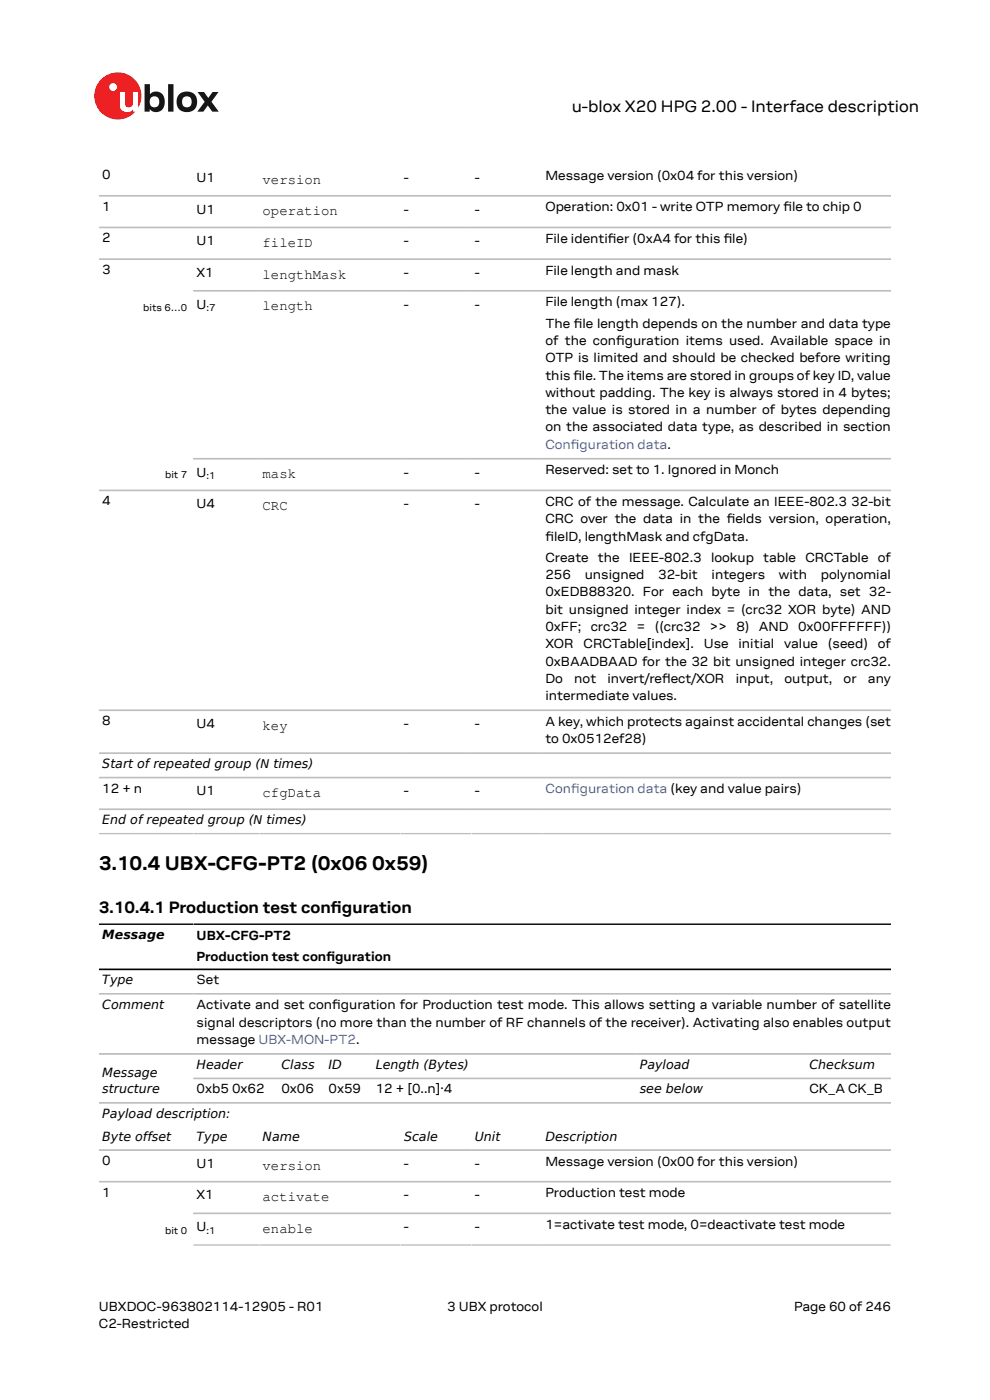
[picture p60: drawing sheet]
<svg xmlns="http://www.w3.org/2000/svg" width="210mm" height="297mm" viewBox="0 0 210 297" stroke-linecap="round" stroke-linejoin="round" font-family="sans-serif">
<defs><g id="words">
<g font-size="4.2">
<text x="21" y="184.5">3.10.4 UBX-CFG-PT2 (0x06</text>
<text x="78.9" y="184.5">0x59)</text>
</g>
<g font-size="3.5">
<text x="121.3" y="23.7">u-blox X20 HPG 2.00 - Interface description</text>
<text x="21" y="193.6">3.10.4.1 Production test confguration</text>
<text x="70.2" y="193.6">i</text>
</g>
<g font-size="3">
<text x="55.7" y="39">version</text>
<text x="55.7" y="45.7">operation</text>
<text x="55.7" y="52.4">fileID</text>
<text x="55.7" y="59.1">lengthMask</text>
<text x="55.7" y="65.8">length</text>
<text x="55.7" y="101.5">mask</text>
<text x="55.7" y="108.2">CRC</text>
<text x="55.7" y="154.8">key</text>
<text x="55.7" y="169.1">cfgData</text>
<text x="55.7" y="248.1">version</text>
<text x="55.7" y="254.8">activate</text>
<text x="55.7" y="261.5">enable</text>
</g>
<g font-size="2.8">
<text x="21.7" y="38">0</text>
<text x="41.7" y="38.6">U1</text>
<text x="85.7" y="38.6">-</text>
<text x="100.7" y="38.6">-</text>
<text x="115.7" y="38.1">Message version (0x04 for this version)</text>
<text x="21.7" y="44.7">1</text>
<text x="41.7" y="45.3">U1</text>
<text x="85.7" y="45.3">-</text>
<text x="100.7" y="45.3">-</text>
<text x="115.7" y="44.8">Operation: 0x01 - write OTP memory fle to chip 0</text>
<text x="166.2" y="44.8">i</text>
<text x="21.7" y="51.4">2</text>
<text x="41.7" y="52">U1</text>
<text x="85.7" y="52">-</text>
<text x="100.7" y="52">-</text>
<text x="115.7" y="51.6">File identifer (0xA4 for this fle)</text>
<text x="129" y="51.6">i</text>
<text x="153.5" y="51.6">i</text>
<text x="21.7" y="58.1">3</text>
<text x="41.7" y="58.7">X1</text>
<text x="85.7" y="58.7">-</text>
<text x="100.7" y="58.7">-</text>
<text x="115.7" y="58.3">File length and mask</text>
<text x="41.7" y="65.5">U</text>
<text x="85.7" y="65.5">-</text>
<text x="100.7" y="65.5">-</text>
<text x="115.7" y="65">File length (max 127).</text>
<text x="115.7" y="69.5">The fle length depends on the number and data type</text>
<text x="121.7" y="69.5">i</text>
<text x="115.7" y="73.2">of the confguration items used. Available space in</text>
<text x="115.7" y="76.9">OTP is limited and should be checked before writing</text>
<text x="130.7" y="73.2">i</text>
<text x="115.7" y="80.5">this fle. The items are stored in groups of key ID, value</text>
<text x="121.6" y="80.5">i</text>
<text x="115.7" y="84.2">without padding. The key is always stored in 4 bytes;</text>
<text x="115.7" y="87.9">the value is stored in a number of bytes depending</text>
<text x="115.7" y="91.5">on the associated data type, as described in section</text>
<text x="41.7" y="101.1">U</text>
<text x="85.7" y="101.1">-</text>
<text x="100.7" y="101.1">-</text>
<text x="115.7" y="100.6">Reserved: set to 1. Ignored in Monch</text>
<text x="21.7" y="107.2">4</text>
<text x="41.7" y="107.8">U4</text>
<text x="85.7" y="107.8">-</text>
<text x="100.7" y="107.8">-</text>
<text x="115.7" y="107.3">CRC of the message. Calculate an IEEE-802.3</text>
<text x="180.6" y="107.3">32-bit</text>
<text x="115.7" y="111">CRC over the data in the felds version, operation,</text>
<text x="154.2" y="111">i</text>
<text x="115.7" y="114.7">fleID, lengthMask and cfgData.</text>
<text x="115.7" y="114.7">i</text>
<text x="115.7" y="119.2">Create the IEEE-802.3 lookup table CRCTable of</text>
<text x="115.7" y="122.9">256</text>
<text x="124" y="122.9">unsigned</text>
<text x="139.6" y="122.9">32-bit</text>
<text x="150.9" y="122.9">integers</text>
<text x="165.2" y="122.9">with</text>
<text x="174.1" y="122.9">polynomial</text>
<text x="115.7" y="126.5">0xEDB88320. For each byte in the data, set 32-</text>
<text x="115.7" y="130.2">bit unsigned integer index = (crc32 XOR byte) AND</text>
<text x="115.7" y="133.9">0xFF;</text>
<text x="115.7" y="137.5">XOR</text>
<text x="123.8" y="137.5">CRCTable[index].</text>
<text x="125.3" y="133.9">crc32</text>
<text x="135.1" y="133.9">=</text>
<text x="138.9" y="133.9">((crc32</text>
<text x="149.3" y="137.5">Use</text>
<text x="150.6" y="133.9">&gt;&gt;</text>
<text x="156.2" y="133.9">8)</text>
<text x="156.7" y="137.5">initial</text>
<text x="161" y="133.9">AND</text>
<text x="166.3" y="137.5">value</text>
<text x="169.3" y="133.9">0x00FFFFFF))</text>
<text x="175.6" y="137.5">(seed)</text>
<text x="186.2" y="137.5">of</text>
<text x="115.7" y="141.2">0xBAADBAAD for the 32 bit unsigned integer crc32.</text>
<text x="115.7" y="144.9">Do</text>
<text x="115.7" y="148.6">intermediate values.</text>
<text x="121.8" y="144.9">not</text>
<text x="128.9" y="144.9">invert/refect/XOR</text>
<text x="140.5" y="144.9">l</text>
<text x="156.1" y="144.9">input,</text>
<text x="166.4" y="144.9">output,</text>
<text x="179" y="144.9">or</text>
<text x="184.1" y="144.9">any</text>
<text x="21.7" y="153.8">8</text>
<text x="41.7" y="154.4">U4</text>
<text x="85.7" y="154.4">-</text>
<text x="100.7" y="154.4">-</text>
<text x="115.7" y="154">A key, which protects against accidental changes (set</text>
<text x="115.7" y="157.7">to 0x0512ef28)</text>
<text x="21.7" y="168.1">12 + n</text>
<text x="41.7" y="168.7">U1</text>
<text x="85.7" y="168.7">-</text>
<text x="100.7" y="168.7">-</text>
<text x="41.7" y="199.4">UBX-CFG-PT2</text>
<text x="41.7" y="203.9">Production test confguration</text>
<text x="69.2" y="203.9">i</text>
<text x="41.7" y="208.8">Set</text>
<text x="41.7" y="214.1">Activate and set confguration for Production test mode. This allows setting a variable number of satellite</text>
<text x="70.5" y="214.1">i</text>
<text x="41.7" y="217.8">signal descriptors (no more than the number of RF channels of the receiver). Activating also enables output</text>
<text x="41.7" y="221.5">message UBX-MON-PT2.</text>
<text x="41.7" y="231.9">0xb5 0x62</text>
<text x="59.7" y="231.9">0x06</text>
<text x="69.7" y="231.9">0x59</text>
<text x="79.7" y="231.9">12 + [0..n]·4</text>
<text x="171.7" y="231.9">CK_A CK_B</text>
<text x="21.7" y="247.1">0</text>
<text x="41.7" y="247.7">U1</text>
<text x="85.7" y="247.7">-</text>
<text x="100.7" y="247.7">-</text>
<text x="115.7" y="247.3">Message version (0x00 for this version)</text>
<text x="21.7" y="253.9">1</text>
<text x="41.7" y="254.5">X1</text>
<text x="85.7" y="254.5">-</text>
<text x="100.7" y="254.5">-</text>
<text x="115.7" y="254">Production test mode</text>
<text x="41.7" y="261.2">U</text>
<text x="85.7" y="261.2">-</text>
<text x="100.7" y="261.2">-</text>
<text x="115.7" y="260.7">1=activate test mode, 0=deactivate test mode</text>
<text x="21" y="278">UBXDOC-963802114-12905 - R01</text>
<text x="21" y="281.8">C2-Restricted</text>
<text x="94.9" y="278">3 UBX protocol</text>
<text x="168.4" y="278">Page 60 of 246</text>
</g>
<g font-size="2.8" fill="#4664b4">
<text x="115.7" y="95.2">Confguration data.</text>
<text x="121.1" y="95.2">i</text>
<text x="115.7" y="168.3">Confguration data (key and value pairs)</text>
<text x="121.1" y="168.3">i</text>
</g>
<g font-size="2.7">
<text x="21.7" y="163">Start of repeated group (N times)</text>
<text x="21.7" y="174.9">End of repeated group (N times)</text>
<text x="21.7" y="199.2">Message</text>
<text x="21.7" y="208.8">Type</text>
<text x="21.7" y="214">Comment</text>
<text x="41.7" y="226.8">Header</text>
<text x="59.7" y="226.8">Class</text>
<text x="69.7" y="226.8">ID</text>
<text x="79.7" y="226.8">Length (Bytes)</text>
<text x="135.7" y="226.8">Payload</text>
<text x="171.7" y="226.8">Checksum</text>
<text x="21.7" y="228.6">Message</text>
<text x="21.7" y="232">structure</text>
<text x="135.7" y="232">see below</text>
<text x="21.7" y="237.2">Payload description:</text>
<text x="21.7" y="242">Byte offset</text>
<text x="41.7" y="242">Type</text>
<text x="55.7" y="242">Name</text>
<text x="85.7" y="242">Scale</text>
<text x="100.7" y="242">Unit</text>
<text x="115.7" y="242">Description</text>
</g>
<g font-size="2.1">
<text x="30.4" y="66">bits 6…0</text>
<text x="43.8" y="66">:7</text>
<text x="35" y="101.4">bit 7</text>
<text x="43.8" y="101.6">:1</text>
<text x="35" y="261.7">bit 0</text>
<text x="43.8" y="261.7">:1</text>
</g>
</g></defs>
<circle cx="25" cy="20.4" r="5" fill="#ed2023"/>
<circle cx="24" cy="18.5" r=".83" fill="#fff"/>
<g fill="#151516">
<path d="M35.7 17.9h1.1v5.8h-1.1z"/>
<path d="M41.9 19.5h1.4l.9 1.3 .9-1.3h1.3l-1.6 2.1 1.6 2.1h-1.4l-.9-1.3-1 1.3h-1.2l1.5-2.1z"/>
<path d="M32 20.7a1.17 1.17 0 0 0-.1 1.5 1.17 1.17 0 0 0 1.4 .4 1.16 1.16 0 0 0 .4-1.6 1.16 1.16 0 0 0-1.7-.3zM30.7 17.9h1.1v2.1a1.82 1.82 0 0 1 2.2-.4 1.82 1.82 0 0 1 .9 2 1.83 1.83 0 0 1-1 2 1.83 1.83 0 0 1-2.1-.5v.6h-1.1z"/>
<path d="M38.9 20.7a1.18 1.18 0 0 0-.2 1.5 1.18 1.18 0 0 0 1.5 .4 1.18 1.18 0 0 0 .4-1.5 1.18 1.18 0 0 0-1.5-.5zM37.4 21.6a2.25 2.25 0 0 1 4.5 0 2.25 2.25 0 0 1-4.5 0z"/>
</g>
<path d="M25.4 19.5h1.1v2.5a.84 .84 0 0 0 1 .8 .84 .84 0 0 0 .7-1v-2.3h1.1v4.2h-1.1v-.5a1.59 1.59 0 0 1-1.8 .5 1.59 1.59 0 0 1-1-1.5z" fill="#fff"/>
<g fill="none" stroke="#bebebe" stroke-width=".35">
<path d="M21 41.5h168M21 48.3h168M21 55h168M189 61.7h-148M41 97.3h148M21 104h168M21 150.7h168M21 159.8h168M21 165h168M21 171.7h168M21 176.9h168M21 210.8h168"/>
<path d="M21 223.6h168M21 234h168M41 228.8h148M21 244h168M21 250.7h168M41 257.4h148M41 264.1h148"/>
</g>
<path d="M21 196h168M21 205.6h168" fill="none" stroke="#000" stroke-width=".35"/>
<use href="#words"/>
</svg>
